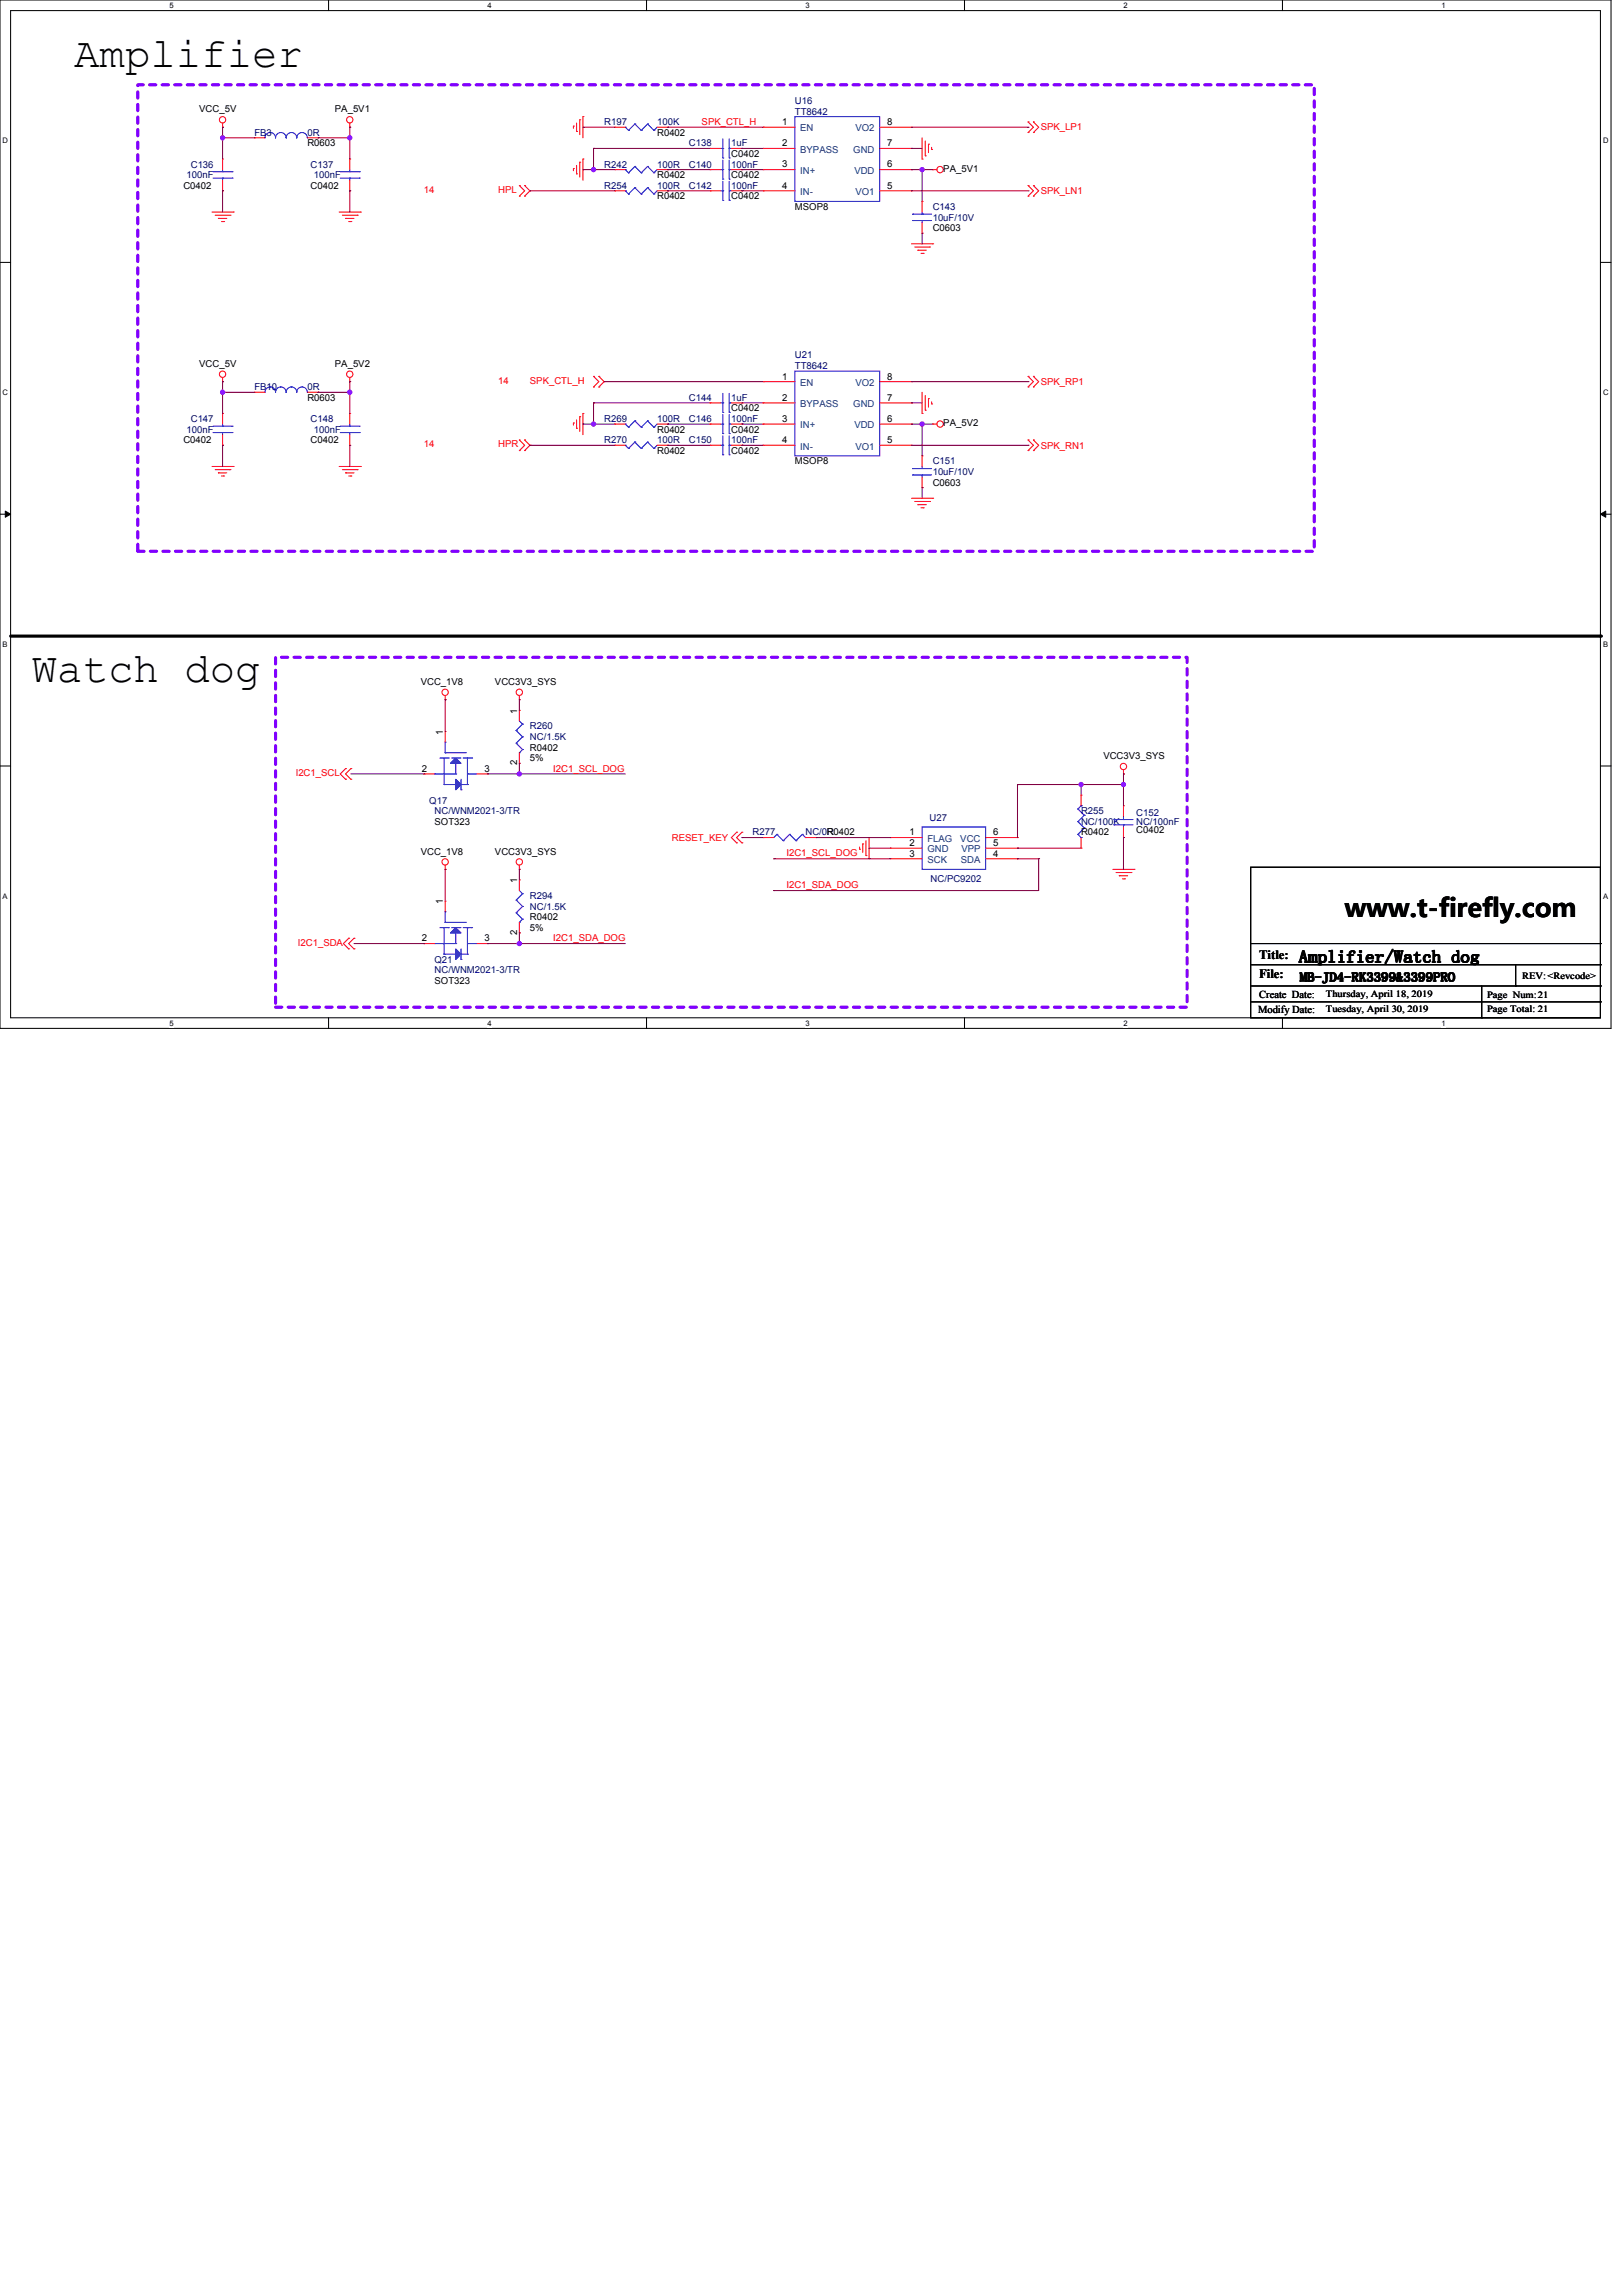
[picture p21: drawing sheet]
<svg xmlns="http://www.w3.org/2000/svg" width="210mm" height="297mm" viewBox="0 0 210 297" stroke-linecap="round" stroke-linejoin="round" font-family="sans-serif">
<defs><g id="words">
<g font-size="5.5">
<text x="9.6" y="8.7">Amplifier</text>
<text x="4.1" y="88.2">Watch dog</text>
</g>
<text font-size="3.3" x="174.1" y="118.7">www.t-firefly.com</text>
<text font-size="2.2" x="168.1" y="124.5">Amplifier/Watch dog</text>
<g font-size="1.6">
<text x="162.9" y="124.1">Title:</text>
<text x="162.9" y="126.6">File:</text>
<text x="168.2" y="126.9">MB-JD4-RK3399&amp;3399PRO</text>
</g>
<g font-size="1.4">
<text x="162.8" y="131.1">Modify Date:</text>
<text x="162.9" y="129.1">Create Date:</text>
</g>
<g font-size="1.2">
<text x="25.8" y="14.5">VCC_5V</text>
<text x="43.3" y="14.5">PA_5V1</text>
<text x="85" y="17.6">R0402</text>
<text x="101.2" y="16.2">1</text>
<text x="114.8" y="16.2">8</text>
<text x="39.8" y="18.9">R0603</text>
<text x="85" y="23.1">R0402</text>
<text x="94.6" y="23.1">C0402</text>
<text x="94.6" y="20.3">C0402</text>
<text x="101.2" y="18.9">2</text>
<text x="101.2" y="21.7">3</text>
<text x="114.8" y="21.7">6</text>
<text x="114.8" y="18.9">7</text>
<text x="122.1" y="22.2">PA_5V1</text>
<text x="23.7" y="24.4">C0402</text>
<text x="40.2" y="24.4">C0402</text>
<text x="85" y="25.8">R0402</text>
<text x="94.6" y="25.8">C0402</text>
<text x="101.2" y="24.4">4</text>
<text x="102.9" y="27.2">MSOP8</text>
<text x="114.8" y="24.4">5</text>
<text x="120.7" y="29.9">C0603</text>
<text x="25.8" y="47.5">VCC_5V</text>
<text x="43.3" y="47.5">PA_5V2</text>
<text x="39.8" y="51.9">R0603</text>
<text x="94.6" y="53.2">C0402</text>
<text x="101.2" y="49.1">1</text>
<text x="101.2" y="51.8">2</text>
<text x="114.8" y="51.8">7</text>
<text x="114.8" y="49.1">8</text>
<text x="23.7" y="57.3">C0402</text>
<text x="40.2" y="57.3">C0402</text>
<text x="85" y="56">R0402</text>
<text x="85" y="58.7">R0402</text>
<text x="94.6" y="58.7">C0402</text>
<text x="94.6" y="56">C0402</text>
<text x="101.2" y="54.6">3</text>
<text x="101.2" y="57.3">4</text>
<text x="114.8" y="57.3">5</text>
<text x="114.8" y="54.6">6</text>
<text x="122.1" y="55.1">PA_5V2</text>
<text x="102.9" y="60.1">MSOP8</text>
<text x="120.7" y="62.8">C0603</text>
<text x="54.5" y="88.6">VCC_1V8</text>
<text x="64.1" y="88.6">VCC3V3_SYS</text>
<text x="57.3" y="95.1" transform="rotate(-90 57.3 95.1)">1</text>
<text x="66.9" y="92.3" transform="rotate(-90 66.9 92.3)">1</text>
<text x="54.6" y="99.8">2</text>
<text x="62.7" y="99.8">3</text>
<text x="66.9" y="99" transform="rotate(-90 66.9 99)">2</text>
<text x="68.6" y="97.1">R0402</text>
<text x="68.6" y="98.5">5%</text>
<text x="142.8" y="98.2">VCC3V3_SYS</text>
<text x="56.2" y="106.7">SOT323</text>
<text x="147" y="107.8">C0402</text>
<text x="54.5" y="110.6">VCC_1V8</text>
<text x="64.1" y="110.6">VCC3V3_SYS</text>
<text x="117.7" y="108.1">1</text>
<text x="117.7" y="109.4">2</text>
<text x="117.7" y="110.8">3</text>
<text x="128.5" y="110.8">4</text>
<text x="128.5" y="109.4">5</text>
<text x="128.5" y="108.1">6</text>
<text x="139.9" y="108.1">R0402</text>
<text x="57.3" y="117" transform="rotate(-90 57.3 117)">1</text>
<text x="66.9" y="114.3" transform="rotate(-90 66.9 114.3)">1</text>
<text x="68.6" y="119.1">R0402</text>
<text x="54.6" y="121.8">2</text>
<text x="62.7" y="121.8">3</text>
<text x="66.9" y="121" transform="rotate(-90 66.9 121)">2</text>
<text x="68.6" y="120.4">5%</text>
<text x="56.2" y="127.3">SOT323</text>
<text x="171.6" y="128.9">Thursday, April 18, 2019</text>
<text x="171.6" y="131">Tuesday, April 30, 2019</text>
<text x="192.4" y="129.1">Page Num:21</text>
<text x="192.4" y="131">Page Total: 21</text>
<text x="197" y="126.6">REV:&lt;Revcode&gt;</text>
</g>
<g font-size="1.2" fill="#000080">
<text x="32.9" y="17.6">FB3</text>
<text x="39.8" y="17.6">0R</text>
<text x="78.2" y="16.2">R197</text>
<text x="85" y="16.2">100K</text>
<text x="102.9" y="13.4">U16</text>
<text x="102.9" y="14.8">TT8642</text>
<text x="24.1" y="23.1">100nF</text>
<text x="24.7" y="21.7">C136</text>
<text x="40.2" y="21.7">C137</text>
<text x="40.6" y="23.1">100nF</text>
<text x="78.2" y="21.7">R242</text>
<text x="85" y="21.7">100R</text>
<text x="89.2" y="21.7">C140</text>
<text x="89.2" y="18.9">C138</text>
<text x="94.6" y="21.7">100nF</text>
<text x="94.6" y="18.9">1uF</text>
<text x="78.2" y="24.4">R254</text>
<text x="85" y="24.4">100R</text>
<text x="89.2" y="24.4">C142</text>
<text x="94.6" y="24.4">100nF</text>
<text x="120.7" y="27.2">C143</text>
<text x="120.7" y="28.5">10uF/10V</text>
<text x="102.9" y="46.4">U21</text>
<text x="102.9" y="47.7">TT8642</text>
<text x="32.9" y="50.5">FB10</text>
<text x="39.8" y="50.5">0R</text>
<text x="89.2" y="51.9">C144</text>
<text x="94.6" y="51.9">1uF</text>
<text x="24.1" y="56">100nF</text>
<text x="24.7" y="54.6">C147</text>
<text x="40.2" y="54.6">C148</text>
<text x="40.6" y="56">100nF</text>
<text x="78.2" y="54.6">R269</text>
<text x="78.2" y="57.3">R270</text>
<text x="85" y="54.6">100R</text>
<text x="85" y="57.3">100R</text>
<text x="89.2" y="57.3">C150</text>
<text x="89.2" y="54.6">C146</text>
<text x="94.6" y="57.3">100nF</text>
<text x="94.6" y="54.6">100nF</text>
<text x="120.7" y="60.1">C151</text>
<text x="120.7" y="61.5">10uF/10V</text>
<text x="68.6" y="94.4">R260</text>
<text x="68.6" y="95.7">NC/1.5K</text>
<text x="55.5" y="104">Q17</text>
<text x="56.2" y="105.3">NC/WNM2021-3/TR</text>
<text x="120.3" y="106.2">U27</text>
<text x="139.9" y="105.3">R255</text>
<text x="139.9" y="106.7">NC/100K</text>
<text x="147" y="105.6">C152</text>
<text x="147" y="106.7">NC/100nF</text>
<text x="97.4" y="108.1">R277</text>
<text x="104.2" y="108.1">NC/0R0402</text>
<text x="68.6" y="116.3">R294</text>
<text x="68.6" y="117.7">NC/1.5K</text>
<text x="120.4" y="114.1">NC/PC9202</text>
<text x="56.2" y="124.5">Q21</text>
<text x="56.2" y="125.9">NC/WNM2021-3/TR</text>
</g>
<g font-size="1.2" fill="#f00">
<text x="90.8" y="16.2">SPK_CTL_H</text>
<text x="134.7" y="16.9">SPK_LP1</text>
<text x="54.9" y="25">14</text>
<text x="64.5" y="25">HPL</text>
<text x="134.7" y="25.1">SPK_LN1</text>
<text x="64.5" y="49.7">14</text>
<text x="68.6" y="49.7">SPK_CTL_H</text>
<text x="134.7" y="49.8">SPK_RP1</text>
<text x="54.9" y="57.9">14</text>
<text x="64.5" y="57.9">HPR</text>
<text x="134.7" y="58">SPK_RN1</text>
<text x="38.3" y="100.4">I2C1_SCL</text>
<text x="71.6" y="99.8">I2C1_SCL_DOG</text>
<text x="87" y="108.8">RESET_KEY</text>
<text x="101.8" y="110.8">I2C1_SCL_DOG</text>
<text x="101.8" y="114.9">I2C1_SDA_DOG</text>
<text x="38.5" y="122.4">I2C1_SDA</text>
<text x="71.6" y="121.8">I2C1_SDA_DOG</text>
</g>
<g font-size="1.2" fill="#004080">
<text x="103.6" y="17">EN</text>
<text x="110.7" y="17">VO2</text>
<text x="103.6" y="19.8">BYPASS</text>
<text x="103.6" y="22.5">IN+</text>
<text x="110.4" y="19.8">GND</text>
<text x="110.6" y="22.5">VDD</text>
<text x="103.6" y="25.2">IN-</text>
<text x="110.7" y="25.2">VO1</text>
<text x="103.6" y="49.9">EN</text>
<text x="103.6" y="52.7">BYPASS</text>
<text x="110.4" y="52.7">GND</text>
<text x="110.7" y="49.9">VO2</text>
<text x="103.6" y="55.4">IN+</text>
<text x="103.6" y="58.2">IN-</text>
<text x="110.6" y="55.4">VDD</text>
<text x="110.7" y="58.2">VO1</text>
<text x="120" y="108.9">FLAG</text>
<text x="120" y="110.3">GND</text>
<text x="120" y="111.7">SCK</text>
<text x="124.3" y="108.9">VCC</text>
<text x="124.3" y="111.7">SDA</text>
<text x="124.4" y="110.3">VPP</text>
</g>
<g font-size="1">
<text x="21.9" y="1">5</text>
<text x="63.1" y="1">4</text>
<text x="104.2" y="1">3</text>
<text x="145.4" y="1">2</text>
<text x="186.5" y="1">1</text>
<text x=".3" y="18.5">D</text>
<text x="207.5" y="18.5">D</text>
<text x=".3" y="51.1">C</text>
<text x="207.5" y="51.1">C</text>
<text x=".3" y="83.7">B</text>
<text x="207.5" y="83.7">B</text>
<text x=".3" y="116.3">A</text>
<text x="207.5" y="116.3">A</text>
<text x="21.9" y="132.7">5</text>
<text x="63.1" y="132.7">4</text>
<text x="104.2" y="132.7">3</text>
<text x="145.4" y="132.7">2</text>
<text x="186.5" y="132.7">1</text>
</g>
</g></defs>
<path d="M0 0h208.5v133h-208.5zM1.4 1.4h205.7v130.3h-205.7z" fill="none" stroke="#000" stroke-width=".13"/>
<g fill="#fff">
<path d="M21.9 .1h.6v1.1h-.6z"/>
<path d="M21.9 131.8h.6v1.1h-.6z"/>
</g>
<path d="M42.5 0v1.4M42.5 131.7v1.3" fill="none" stroke="#000" stroke-width=".13"/>
<g fill="#fff">
<path d="M63.1 .1h.5v1.1h-.5z"/>
<path d="M63.1 131.8h.5v1.1h-.5z"/>
</g>
<path d="M83.7 0v1.4M83.7 131.7v1.3" fill="none" stroke="#000" stroke-width=".13"/>
<g fill="#fff">
<path d="M104.2 .1h.6v1.1h-.6z"/>
<path d="M104.2 131.8h.6v1.1h-.6z"/>
</g>
<path d="M124.8 0v1.4M124.8 131.7v1.3" fill="none" stroke="#000" stroke-width=".13"/>
<g fill="#fff">
<path d="M145.4 .1h.5v1.1h-.5z"/>
<path d="M145.4 131.8h.5v1.1h-.5z"/>
</g>
<path d="M166 0v1.4M166 131.7v1.3" fill="none" stroke="#000" stroke-width=".13"/>
<g fill="#fff">
<path d="M186.5 .1h.6v1.1h-.6z"/>
<path d="M186.5 131.8h.6v1.1h-.6z"/>
<path d="M.3 17.7h.8v1.1h-.8z"/>
<path d="M207.5 17.7h.7v1.1h-.7z"/>
<path d="M.3 50.2h.8v1.1h-.8z"/>
<path d="M207.5 50.2h.7v1.1h-.7z"/>
</g>
<path d="M0 33.9h1.4M207.1 33.9h1.4" fill="none" stroke="#000" stroke-width=".13"/>
<g fill="#fff">
<path d="M.3 82.8h.7v1.1h-.7z"/>
<path d="M207.5 82.8h.6v1.1h-.6z"/>
</g>
<path d="M0 66.5h1.4M.7 66.1l.7 .4-.7 .4zM207.1 66.5l.7-.4v.8zM207.1 66.5h1.4" fill="none" stroke="#000" stroke-width=".13"/>
<path d="M.7 66.1l.7 .4-.7 .4zM207.1 66.5l.7-.4v.8z" fill="#000"/>
<g fill="#fff">
<path d="M.3 115.4h.7v1.1h-.7z"/>
<path d="M207.4 115.4h.7v1.1h-.7z"/>
</g>
<g fill="none" stroke="#000" stroke-width=".13">
<path d="M0 99.1h1.4M207.1 99.1h1.4M161.8 112.2h45.3v19.5h-45.3zM161.8 122.1h45.3M161.8 124.8h45.3M161.8 127.6h45.3M161.8 129.6h45.3M191.8 131.7h.1M191.8 127.6v4.1M196.1 127.6h.1M196.1 124.8v2.8M207.1 122.1h.1"/>
<path d="M207.1 124.8h.1M207.1 127.6h.1M207.1 129.6h.1"/>
</g>
<path d="M1.4 82.3h205.7" fill="none" stroke="#000" stroke-width=".41"/>
<circle cx="207.1" cy="82.3" r=".2" fill="#000"/>
<path d="M17.8 11h152.3v60.3h-152.3zM35.7 85h117.9v45.3h-117.9z" fill="none" stroke="#8000ff" stroke-width=".41" stroke-dasharray=".8 .8"/>
<g fill="none" stroke="#f00" stroke-width=".13">
<path d="M28.8 16.5h.1M28.8 15.9v.6M32.9 17.8h.1M32.9 17.8h1.4M39.8 17.8h1.3M41.1 17.8h.1M45.3 16.5h.1M45.3 15.9v.6M74.2 16.3h.1M74.2 16.3v.3M74.6 17h.1M74.6 15.9v1.1"/>
<path d="M75 15.5h.1M75 15.5v1.9M75.4 15.1h.1M75.4 15.1v2.7M119.3 17.8v2.8M119.7 18.2v2M120.2 18.7h.1M120.2 18.7v1M120.6 19.3h.1M120.6 19.1v.2M133 17.1h.1M133 15.8h.1"/>
<path d="M133 15.8l.7 .7-.7 .6M133.7 17.1h.1M133.7 15.8h.1M133.7 15.8l.7 .7-.7 .6M27.4 27.4h2.8M27.8 27.8h2M28.3 28.3h.1M28.3 28.3h1M28.7 28.7h.2M28.9 28.7h.1M29.8 27.8h.1M30.2 27.4h.1"/>
<path d="M43.9 27.4h2.7M44.3 27.8h1.9M44.7 28.3h.1M44.7 28.3h1.1M45.1 28.7h.3M45.3 20.6h.1M45.3 24.7h.1M45.3 20.6v1.3M45.3 23.3v1.4M45.4 28.7h.1M46.2 27.8h.1M46.6 27.4h.1"/>
<path d="M67.2 24h.1M67.2 25.4h.1M67.2 24l.7 .7-.7 .7M67.9 25.4h.1M67.9 24h.1M67.9 24l.7 .7-.7 .7M74.2 21.8h.1M74.2 21.8v.3M74.6 22.5h.1M74.6 21.4v1.1M75 21h.1M75 21v1.9"/>
<path d="M75.4 20.6h.1M75.4 20.6v2.7M79.6 21.9h.1M79.6 21.9h1.3M85 21.9h1.4M86.4 21.9h.1M118 31.5h2.7M118.4 32h1.9M118.8 32.4h.1M118.8 32.4h1.1M119.2 32.8h.3M119.3 20.6h.1"/>
<path d="M119.5 32.8h.1M119.7 20.2h.1M120.3 32h.1M120.7 21.9h.1M120.7 31.5h.1M120.7 21.9h.5M133 25.4h.1M133 24h.1M133 24l.7 .7-.7 .7M133.7 25.4h.1M133.7 24h.1M133.7 24l.7 .7-.7 .7"/>
<path d="M28.8 49.4h.1M28.8 53.5h.1M28.8 57.6h.1M28.8 48.8v.6M28.8 53.5v1.4M28.8 56.2v1.4M32.9 50.7h.1M32.9 50.7h1.4M39.8 50.7h1.3M41.1 50.7h.1M45.3 49.4h.1M45.3 48.8v.6"/>
<path d="M67.2 56.9h.1M67.2 58.3h.1M67.2 56.9l.7 .7-.7 .7M67.9 58.3h.1M67.9 56.9h.1M67.9 56.9l.7 .7-.7 .7M74.2 54.7h.1M74.2 54.7v.3M74.6 55.4h.1M74.6 54.3v1.1M75 53.9h.1M75 53.9v1.9"/>
<path d="M75.4 53.5h.1M75.4 53.5v2.7M76.8 48.7h.1M76.8 50.1h.1M76.8 48.7l.7 .7-.7 .7M77.5 50.1h.1M77.5 48.7h.1M77.5 48.7l.7 .7-.7 .7M79.6 54.9h.1M79.6 54.9h1.3M85 54.9h1.4M86.4 54.9h.1"/>
<path d="M119.3 53.5h.1M119.3 50.7v2.8M119.7 53.1h.1M119.7 51.2v1.9M120.2 51.6h.1M120.2 51.6v1.1M120.6 52.3h.1M120.6 52v.3M120.7 54.9h.1M120.7 54.9h.5M133 50.1h.1M133 48.7h.1"/>
<path d="M133 58.3h.1M133 56.9h.1M133 48.7l.7 .7-.7 .7M133 56.9l.7 .7-.7 .7M133.7 50.1h.1M133.7 48.7h.1M133.7 58.3h.1M133.7 56.9h.1M133.7 48.7l.7 .7-.7 .7M133.7 56.9l.7 .7-.7 .7M27.4 60.4h2.8M27.8 60.8h2"/>
<path d="M28.3 61.2h.1M28.3 61.2h1M28.7 61.6h.2M28.9 61.6h.1M29.8 60.8h.1M30.2 60.4h.1M43.9 60.4h2.7M44.3 60.8h1.9M44.7 61.2h.1M44.7 61.2h1.1M45.1 61.6h.3M45.4 61.6h.1"/>
<path d="M46.2 60.8h.1M46.6 60.4h.1M118 64.5h2.7M118.4 64.9h1.9M118.8 65.3h.1M118.8 65.3h1.1M119.2 65.7h.3M119.5 65.7h.1M120.3 64.9h.1M120.7 64.5h.1M44.7 99.4h.1M44.7 99.4l-.7 .7 .7 .7"/>
<path d="M45.4 99.4h.1M45.4 99.4l-.7 .7 .7 .7M57.6 90.5h.1M57.6 90v.5M67.2 90.5h.1M67.2 90v.5M145.4 99.6v.5M44.7 100.8h.1M45.4 100.8h.1M57.6 112.5h.1M57.6 111.9v.6M67.2 112.5h.1"/>
<path d="M67.2 113.8h.1M67.2 111.9v.6M67.2 113.8v1.4M67.2 119.3v1.4M95.3 109h.1M95.3 107.7h.1M95.3 107.7l-.7 .7 .7 .6M96 109h.1M96 107.7h.1M96 107.7l-.7 .7 .7 .6M98.8 108.4h.1M98.8 108.4h1.3"/>
<path d="M104.2 108.4h1.4M105.6 108.4h.1M111.2 109.9h.1M111.2 109.6v.3M111.6 109.2h.1M111.6 109.2v1.1M112.1 110.7h.1M112.1 108.8v1.9M112.5 111.1h.1M112.5 108.4v2.7M115.2 108.4h.1M115.2 109.7h.1"/>
<path d="M115.2 111.1h.1M115.2 108.4h4.1M115.2 109.7h4.1M115.2 111.1h4.1M127.6 108.4h4.1M127.6 109.7h4.1M127.6 111.1h4.1M131.7 111.1h.1M131.7 109.7h.1M131.7 108.4h.1M144 112.5h2.8M144.4 112.9h1.9"/>
<path d="M144.8 113.3h.1M144.8 113.3h1.1M145.2 113.7h.3M145.4 100.1h.1M145.5 113.7h.1M146.3 112.9h.1M146.8 112.5h.1M45.1 121.4h.1M45.1 122.8h.1M45.1 121.4l-.7 .7 .7 .7M45.8 121.4h.1M45.8 122.8h.1"/>
<path d="M45.8 121.4l-.7 .7 .7 .7M67.2 120.7h.1"/>
<circle cx="28.8" cy="15.5" r=".41"/>
<circle cx="45.3" cy="15.5" r=".41"/>
<circle cx="121.7" cy="21.9" r=".41"/>
<circle cx="28.8" cy="48.4" r=".41"/>
<circle cx="45.3" cy="48.4" r=".41"/>
<circle cx="121.7" cy="54.9" r=".41"/>
<circle cx="57.6" cy="89.6" r=".41"/>
<circle cx="67.2" cy="89.6" r=".41"/>
<circle cx="145.4" cy="99.2" r=".41"/>
<circle cx="57.6" cy="111.5" r=".41"/>
<circle cx="67.2" cy="111.5" r=".41"/>
</g>
<g fill="none" stroke="#00f" stroke-width=".13">
<path d="M34.3 17.8a.68 .68 0 0 1 .7-.7 .68 .68 0 0 1 .7 .7 .68 .68 0 0 1 .7-.7h-.1a.68 .68 0 0 1 .7 .7M37 17.8a.68 .68 0 0 1 .7-.7 .68 .68 0 0 1 .7 .7 .68 .68 0 0 1 .7-.7 .68 .68 0 0 1 .7 .7M44 23h2.5M44 22.2h2.5M45.3 22.2h.1M45.3 23h.1M45.3 21.9v.3M45.3 23v.3M46.5 23h.1M46.5 22.2h.1M80.9 21.9h.1M80.9 21.9l.4 .5"/>
<path d="M81.3 22.4h.1M82.2 21.5h.1M82.2 21.5l.8 .9M82.2 21.5l-.9 .9M83 22.4h.1M83.8 21.5h.1M83.8 21.5l.8 .9M83.8 21.5l-.8 .9M84.6 22.4h.1M85 21.9l-.4 .5M27.6 56h2.4M27.6 55.1h2.4"/>
<path d="M28.8 55.1h.1M28.8 56h.1M28.8 54.9v.2M28.8 56v.2M30 56h.1M30 55.1h.1M34.3 50.7v.1a.68 .68 0 0 1 .7-.7 .68 .68 0 0 1 .7 .7 .68 .68 0 0 1 .7-.7h-.1a.68 .68 0 0 1 .7 .7v-.1M37 50.7v.1a.68 .68 0 0 1 .7-.7 .68 .68 0 0 1 .7 .7 .68 .68 0 0 1 .7-.7 .68 .68 0 0 1 .7 .7v-.1M80.9 54.9h.1M80.9 54.9l.4 .4M81.3 55.3h.1M82.2 54.5h.1"/>
<path d="M82.2 54.5l.8 .8M82.2 54.5l-.9 .8M83 55.3h.1M83.8 54.5h.1M83.8 54.5l.8 .8M83.8 54.5l-.8 .8M84.6 55.3h.1M85 54.9l-.4 .4M66.8 116.4h.1M66.8 118.1h.1M66.8 116.4l.8 .9M66.8 118.1l.8 .8"/>
<path d="M67.2 119.3h.1M67.2 115.2l.4 .4M67.6 115.6h.1M67.6 117.3h.1M67.6 118.9h.1M67.6 115.6l-.8 .8M67.6 117.3l-.8 .8M67.6 118.9l-.4 .4M100.5 107.9h.1M100.5 107.9l-.4 .5M100.5 107.9l.9 .9M101.4 108.8h.1"/>
<path d="M102.2 107.9h.1M102.2 107.9l-.8 .9M102.2 107.9l.8 .9M103 108.8h.1M103.8 107.9h.1M103.8 107.9l-.8 .9M103.8 107.9l.4 .5M104.2 108.4h.1M119.3 107h8.3v5.5h-8.3z"/>
</g>
<path d="M58.3 120.7l.7-.7 .7 .7z" fill="#00f"/>
<path d="M58.3 120.7l.7-.7 .7 .7z" fill="none" stroke="#00f" stroke-width=".13"/>
<path d="M59 122.8l.7 .6-.7 .7z" fill="#00f"/>
<g fill="none" stroke="#00f" stroke-width=".13">
<path d="M80.9 16.5h.1M80.9 16.5l.4 .4M81.3 16.9h.1M82.2 16h.1M82.2 16l.8 .9M82.2 16l-.9 .9M83 16.9h.1M83.8 16h.1M83.8 16l.8 .9M83.8 16l-.8 .9M84.6 16.9h.1M85 16.5l-.4 .4"/>
<path d="M93.3 19.2h.2M93.5 19.2h.1M93.5 18v2.4M94.4 19.2h.1M94.4 18v2.4M94.4 19.2h.2M102.9 15.1h10.9v11h-10.9zM80.9 24.7h.1M80.9 24.7l.4 .4M81.3 25.1h.1M82.2 24.3h.1M82.2 24.3l.8 .8"/>
<path d="M82.2 24.3l-.9 .8M83 25.1h.1M83.8 24.3h.1M83.8 24.3l.8 .8M83.8 24.3l-.8 .8M84.6 25.1h.1M85 24.7l-.4 .4M93.3 24.7h.2M93.3 21.9h.2M93.5 24.7h.1M93.5 25.9h.1M93.5 21.9h.1"/>
<path d="M93.5 23.2h.1M93.5 20.4h.1M93.5 20.7v2.5M93.5 23.5v2.4M94.4 25.9h.1M94.4 24.7h.1M94.4 23.2h.1M94.4 21.9h.1M94.4 20.4h.1M94.4 24.7h.2M94.4 20.7v2.5M94.4 23.5v2.4"/>
<path d="M94.4 21.9h.2M118.1 28.5h.1M118.1 27.7h.1M118.1 28.5h2.5M118.1 27.7h2.5M119.3 27.7h.1M119.3 28.5h.1M119.3 27.4v.3M119.3 28.5v.3M44 56h2.5M44 55.1h2.5M45.3 55.1h.1"/>
<path d="M45.3 56h.1M45.3 54.9v.2M45.3 56v.2M46.5 56h.1M46.5 55.1h.1M93.3 57.6h.2M93.3 54.9h.2M93.5 57.6h.1M93.5 58.8h.1M93.5 54.9h.1M93.5 56.1h.1M93.5 53.6v2.5"/>
<path d="M93.5 56.4v2.4M94.4 58.8h.1M94.4 57.6h.1M94.4 56.1h.1M94.4 54.9h.1M94.4 53.6v2.5M94.4 56.4v2.4M94.4 57.6h.2M94.4 54.9h.2M102.9 48h10.9v11h-10.9zM118.1 61.4h.1M118.1 60.6h.1"/>
<path d="M118.1 61.4h2.5M118.1 60.6h2.5M119.3 60.6h.1M119.3 61.4h.1M119.3 60.4v.2M119.3 61.4v.3M66.8 94.5h.1M66.8 96.2h.1M66.8 94.5l.8 .8M66.8 96.2l.8 .8M67.2 97.4h.1M67.2 93.3l.4 .4"/>
<path d="M67.6 93.7h.1M67.6 95.3h.1M67.6 97h.1M67.6 93.7l-.8 .8M67.6 95.3l-.8 .9M67.6 97l-.4 .4M57.6 119.3h.1M57.6 118h.1M57.6 119.3h2.8M57.6 118v1.3M139.5 107.9h.1M139.5 106.3h.1"/>
<path d="M139.5 104.7h.1M139.5 107.9l.4 .5M139.5 106.3l.8 .8M139.5 104.7l.8 .8M139.9 104.2h.1M139.9 108.4h.1M139.9 104.2l-.4 .5M140.3 107.1h.1M140.3 105.5h.1M140.3 107.1l-.8 .8M140.3 105.5l-.8 .8M144.2 106h.1"/>
<path d="M144.2 106.7h.1M144.2 106h2.4M144.2 106.7h2.4M145.4 106.7h.1M145.4 106h.1M145.4 105.6v.4M145.4 106.7v.3M56.2 122.1h.1M56.2 122.1h2.8M56.9 120h1.1M57.5 123.4h.1M57.5 120v3.4"/>
<path d="M57.5 123.4h1.5M58 120h.1M58.4 120h1.1M59 122.8l.7 .6-.7 .7zM59 123.4h.1M59 122.1h.1M59 120.7v1.4M59.5 120h.1M59.7 124.1h.1M59.7 122.8v1.3M59.7 123.4h.8M59.9 120h1.1"/>
<path d="M60.5 123.4h.1M60.5 120h.1M60.5 122.1h.1M60.5 120v3.4M60.5 122.1h1.2M61 120h.1"/>
</g>
<g fill="none" stroke="#f00" stroke-width=".13">
<path d="M79.6 16.5h.1M79.6 16.5h1.3M85 16.5h1.4M86.4 16.5h.1M91.9 19.2h.1M91.9 19.2h1.4M94.6 19.2h1.4M96 19.2h.1M98.8 16.5h.1M98.8 19.2h.1M98.8 16.5h4.1M98.8 19.2h4.1"/>
<path d="M113.8 16.5h4.2M113.8 19.2h4.2M118 19.2h.1M118 16.5h.1M79.6 24.7h.1M79.6 24.7h1.3M85 24.7h1.4M86.4 24.7h.1M91.9 24.7h.1M91.9 21.9h.1M91.9 21.9h1.4M91.9 24.7h1.4"/>
<path d="M94.6 21.9h1.4M94.6 24.7h1.4M96 24.7h.1M96 21.9h.1M98.8 21.9h.1M98.8 24.7h.1M98.8 21.9h4.1M98.8 24.7h4.1M113.8 21.9h4.2M113.8 24.7h4.2M118 24.7h.1M118 21.9h.1"/>
<path d="M119.3 26.1h.1M119.3 30.2h.1M119.3 26.1v1.3M119.3 28.8v1.4M45.3 53.5h.1M45.3 57.6h.1M45.3 53.5v1.4M45.3 56.2v1.4M91.9 57.6h.1M91.9 54.9h.1M91.9 54.9h1.4M91.9 57.6h1.4"/>
<path d="M94.6 54.9h1.4M94.6 57.6h1.4M96 57.6h.1M96 54.9h.1M98.8 49.4h.1M98.8 52.1h.1M98.8 54.9h.1M98.8 57.6h.1M98.8 49.4h4.1M98.8 52.1h4.1M98.8 54.9h4.1M98.8 57.6h4.1"/>
<path d="M113.8 49.4h4.2M113.8 52.1h4.2M113.8 54.9h4.2M113.8 57.6h4.2M118 57.6h.1M118 54.9h.1M118 52.1h.1M118 49.4h.1M119.3 59h.1M119.3 59v1.4M119.3 63.1h.1M119.3 61.7v1.4"/>
<path d="M67.2 91.9h.1M67.2 98.8h.1M67.2 91.9v1.4M67.2 97.4v1.4M57.6 116.6h.1M57.6 116.6v1.4M139.9 109.7h.1M139.9 102.9h.1M139.9 102.9v1.3M139.9 108.4v1.3M145.4 108.4h.1M145.4 104.2h.1"/>
<path d="M145.4 104.2v1.4M145.4 107v1.4M54.9 122.1h.1M54.9 122.1h1.3M61.7 122.1h1.4M63.1 122.1h.1"/>
</g>
<path d="M58.3 98.8l.7-.7 .7 .7z" fill="#00f"/>
<path d="M58.3 98.8l.7-.7 .7 .7z" fill="none" stroke="#00f" stroke-width=".13"/>
<path d="M59 100.8l.7 .7-.7 .7z" fill="#00f"/>
<g fill="none" stroke="#00f" stroke-width=".13">
<path d="M27.6 23h2.4M27.6 22.2h2.4M28.8 22.2h.1M28.8 23h.1M28.8 21.9v.3M28.8 23v.3M30 23h.1M30 22.2h.1M80.9 57.6h.1M80.9 57.6l.4 .4M81.3 58h.1M82.2 57.2h.1"/>
<path d="M82.2 57.2l.8 .8M82.2 57.2l-.9 .8M83 58h.1M83.8 57.2h.1M83.8 57.2l.8 .8M83.8 57.2l-.8 .8M84.6 58h.1M85 57.6l-.4 .4M93.3 52.1h.2M93.5 52.1h.1M93.5 53.4h.1M93.5 50.9v2.5"/>
<path d="M94.4 53.4h.1M94.4 52.1h.1M94.4 52.1h.2M94.4 50.9v2.5M56.9 98.1h1.1M57.5 98.1v3.4M57.6 97.4h.1M57.6 96h.1M57.6 97.4h2.8M57.6 96v1.4M58 98.1h.1M58.4 98.1h1.1"/>
<path d="M59 98.8v1.3M59.5 98.1h.1M59.9 98.1h1.1M60.5 98.1h.1M60.5 98.1v3.4M61 98.1h.1M56.2 100.1h.1M56.2 100.1h2.8M57.5 101.5h.1M57.5 101.5h1.5M59 100.8l.7 .7-.7 .7zM59 101.5h.1"/>
<path d="M59 100.1h.1M59.7 102.2h.1M59.7 100.8v1.4M59.7 101.5h.8M60.5 101.5h.1M60.5 100.1h.1M60.5 100.1h1.2"/>
</g>
<g fill="none" stroke="#f00" stroke-width=".13">
<path d="M28.8 20.6h.1M28.8 24.7h.1M28.8 20.6v1.3M28.8 23.3v1.4M79.6 57.6h.1M79.6 57.6h1.3M85 57.6h1.4M86.4 57.6h.1M91.9 52.1h.1M91.9 52.1h1.4M94.6 52.1h1.4M96 52.1h.1"/>
<path d="M57.6 94.6h.1M57.6 94.6v1.4M54.9 100.1h.1M54.9 100.1h1.3M61.7 100.1h1.4M63.1 100.1h.1"/>
</g>
<g fill="none" stroke="#800040" stroke-width=".13">
<path d="M75.4 16.5h.1M75.4 16.5h4.2M86.4 16.5h.1M86.4 16.5h12.4M118 16.5h15M133 16.5h.1M75.4 21.9h.1M75.4 21.9h4.2M76.8 21.9h.1M86.4 24.7h.1M86.4 24.7h5.5M118 24.7h15"/>
<path d="M119.3 21.9h.1M119.3 21.9h1.4M133 24.7h.1"/>
</g>
<circle cx="76.8" cy="21.9" r=".27" fill="#f0f"/>
<circle cx="76.8" cy="21.9" r=".27" fill="none" stroke="#f0f" stroke-width=".13"/>
<g fill="none" stroke="#800040" stroke-width=".13">
<path d="M76.8 19.2h.1M76.8 19.2v2.7M76.8 19.2h15.1M96 19.2h.1M96 19.2h2.8M118 19.2h.1M118 19.2h1.3M86.4 21.9h.1M86.4 21.9h5.5M96 21.9h.1M96 24.7h.1M96 21.9h2.8"/>
<path d="M96 24.7h2.8M119.3 30.2h.1M119.3 21.9h.1M119.3 21.9v4.2M119.3 30.2v1.3"/>
</g>
<circle cx="119.3" cy="21.9" r=".27" fill="#f0f"/>
<circle cx="119.3" cy="21.9" r=".27" fill="none" stroke="#f0f" stroke-width=".13"/>
<path d="M28.8 17.8h.1M28.8 17.8v2.8M41.1 17.8h.1M41.1 17.8h4.2M28.8 24.7h.1M28.8 24.7v2.7M68.6 24.7h.1M68.6 24.7h11M118 21.9h.1M118 21.9h1.3" fill="none" stroke="#800040" stroke-width=".13"/>
<circle cx="28.8" cy="17.8" r=".27" fill="#f0f"/>
<circle cx="28.8" cy="17.8" r=".27" fill="none" stroke="#f0f" stroke-width=".13"/>
<path d="M28.8 16.5h.1M28.8 17.8h.1M28.8 16.5v1.3M28.8 17.8h4.1M45.3 16.5h.1M45.3 17.8h.1M45.3 16.5v4.1M45.3 24.7h.1M45.3 24.7v2.7" fill="none" stroke="#800040" stroke-width=".13"/>
<circle cx="45.3" cy="17.8" r=".27" fill="#f0f"/>
<circle cx="45.3" cy="17.8" r=".27" fill="none" stroke="#f0f" stroke-width=".13"/>
<path d="M76.8 52.1h.1M76.8 54.9h.1M76.8 52.1v2.8M76.8 54.9h2.8M78.2 49.4h.1M78.2 49.4h20.6M86.4 57.6h.1M86.4 57.6h5.5M118 57.6h15M118 49.4h15M133 57.6h.1M133 49.4h.1" fill="none" stroke="#800040" stroke-width=".13"/>
<circle cx="76.8" cy="54.9" r=".27" fill="#f0f"/>
<circle cx="76.8" cy="54.9" r=".27" fill="none" stroke="#f0f" stroke-width=".13"/>
<path d="M119.3 54.9h.1M119.3 54.9h1.4" fill="none" stroke="#800040" stroke-width=".13"/>
<circle cx="119.3" cy="54.9" r=".27" fill="#f0f"/>
<circle cx="119.3" cy="54.9" r=".27" fill="none" stroke="#f0f" stroke-width=".13"/>
<g fill="none" stroke="#800040" stroke-width=".13">
<path d="M28.8 49.4h.1M28.8 50.7h.1M28.8 49.4v4.1M68.6 57.6h.1M68.6 57.6h11M75.4 54.9h.1M75.4 54.9h1.4M76.8 52.1h.1M76.8 52.1h15.1M86.4 54.9h.1M86.4 54.9h5.5M96 54.9h.1"/>
<path d="M96 52.1h.1M96 57.6h.1M96 54.9h2.8M96 52.1h2.8M96 57.6h2.8M118 52.1h.1M118 54.9h.1M118 54.9h1.3M118 52.1h1.3M119.3 54.9h.1M119.3 54.9v4.1M119.3 63.1h.1"/>
<path d="M119.3 63.1v1.4"/>
</g>
<circle cx="28.8" cy="50.7" r=".27" fill="#f0f"/>
<circle cx="28.8" cy="50.7" r=".27" fill="none" stroke="#f0f" stroke-width=".13"/>
<path d="M28.8 57.6h.1M28.8 50.7h.1M28.8 57.6v2.8M28.8 50.7h4.1M41.1 50.7h.1M41.1 50.7h4.2M45.3 57.6h.1M45.3 49.4h.1M45.3 50.7h.1M45.3 49.4v4.1M45.3 57.6v2.8" fill="none" stroke="#800040" stroke-width=".13"/>
<circle cx="45.3" cy="50.7" r=".27" fill="#f0f"/>
<circle cx="45.3" cy="50.7" r=".27" fill="none" stroke="#f0f" stroke-width=".13"/>
<path d="M145.4 100.1h.1M145.4 100.1v1.4" fill="none" stroke="#800040" stroke-width=".13"/>
<circle cx="145.4" cy="101.5" r=".27" fill="#f0f"/>
<circle cx="145.4" cy="101.5" r=".27" fill="none" stroke="#f0f" stroke-width=".13"/>
<path d="M131.7 101.5h.1M131.7 101.5h13.7M131.7 101.5v6.9M139.9 101.5h.1M139.9 101.5v1.4M145.4 108.4h.1M145.4 101.5h.1M145.4 101.5v2.7M145.4 108.4v4.1" fill="none" stroke="#800040" stroke-width=".13"/>
<circle cx="139.9" cy="101.5" r=".27" fill="#f0f"/>
<circle cx="139.9" cy="101.5" r=".27" fill="none" stroke="#f0f" stroke-width=".13"/>
<g fill="none" stroke="#800040" stroke-width=".13">
<path d="M67.2 98.8h.1M67.2 98.8v1.3M45.4 100.1h9.5M54.9 100.1h.1M67.2 100.1h.1M67.2 100.1h13.7M96 108.4h.1M96 108.4h2.8M100.1 111.1h.1M100.1 115.2h.1M100.1 111.1h15.1M105.6 108.4h.1"/>
<path d="M105.6 108.4h9.6M112.5 109.7h.1M112.5 109.7h2.7M131.7 109.7h.1M131.7 111.1h.1M131.7 109.7h8.2M131.7 111.1h2.7M134.4 111.1h.1M134.4 111.1v4.1h-34.3"/>
</g>
<circle cx="67.2" cy="100.1" r=".27" fill="#f0f"/>
<circle cx="67.2" cy="100.1" r=".27" fill="none" stroke="#f0f" stroke-width=".13"/>
<g fill="none" stroke="#800040" stroke-width=".13">
<path d="M57.6 90.5h.1M57.6 90.5v4.1M67.2 90.5h.1M67.2 90.5v1.4M57.6 112.5h.1M57.6 112.5v4.1M63.1 100.1h.1M63.1 100.1h4.1M45.8 122.1h9.1M54.9 122.1h.1M63.1 122.1h.1M63.1 122.1h17.8"/>
<path d="M67.2 120.7h.1M67.2 122.1h.1M67.2 120.7v1.4"/>
</g>
<circle cx="67.2" cy="122.1" r=".27" fill="#f0f"/>
<circle cx="67.2" cy="122.1" r=".27" fill="none" stroke="#f0f" stroke-width=".13"/>
<path d="M67.2 112.5h.1M67.2 112.5v1.3" fill="none" stroke="#800040" stroke-width=".13"/>
<circle cx="76.8" cy="21.9" r=".27" fill="#f0f"/>
<circle cx="76.8" cy="21.9" r=".27" fill="none" stroke="#f0f" stroke-width=".13"/>
<circle cx="119.3" cy="21.9" r=".27" fill="#f0f"/>
<circle cx="119.3" cy="21.9" r=".27" fill="none" stroke="#f0f" stroke-width=".13"/>
<circle cx="28.8" cy="17.8" r=".27" fill="#f0f"/>
<circle cx="28.8" cy="17.8" r=".27" fill="none" stroke="#f0f" stroke-width=".13"/>
<circle cx="45.3" cy="17.8" r=".27" fill="#f0f"/>
<circle cx="45.3" cy="17.8" r=".27" fill="none" stroke="#f0f" stroke-width=".13"/>
<circle cx="76.8" cy="54.9" r=".27" fill="#f0f"/>
<circle cx="76.8" cy="54.9" r=".27" fill="none" stroke="#f0f" stroke-width=".13"/>
<circle cx="119.3" cy="54.9" r=".27" fill="#f0f"/>
<circle cx="119.3" cy="54.9" r=".27" fill="none" stroke="#f0f" stroke-width=".13"/>
<circle cx="28.8" cy="50.7" r=".27" fill="#f0f"/>
<circle cx="28.8" cy="50.7" r=".27" fill="none" stroke="#f0f" stroke-width=".13"/>
<circle cx="45.3" cy="50.7" r=".27" fill="#f0f"/>
<circle cx="45.3" cy="50.7" r=".27" fill="none" stroke="#f0f" stroke-width=".13"/>
<circle cx="145.4" cy="101.5" r=".27" fill="#f0f"/>
<circle cx="145.4" cy="101.5" r=".27" fill="none" stroke="#f0f" stroke-width=".13"/>
<circle cx="139.9" cy="101.5" r=".27" fill="#f0f"/>
<circle cx="139.9" cy="101.5" r=".27" fill="none" stroke="#f0f" stroke-width=".13"/>
<circle cx="67.2" cy="100.1" r=".27" fill="#f0f"/>
<circle cx="67.2" cy="100.1" r=".27" fill="none" stroke="#f0f" stroke-width=".13"/>
<circle cx="67.2" cy="122.1" r=".27" fill="#f0f"/>
<circle cx="67.2" cy="122.1" r=".27" fill="none" stroke="#f0f" stroke-width=".13"/>
<use href="#words"/>
</svg>
